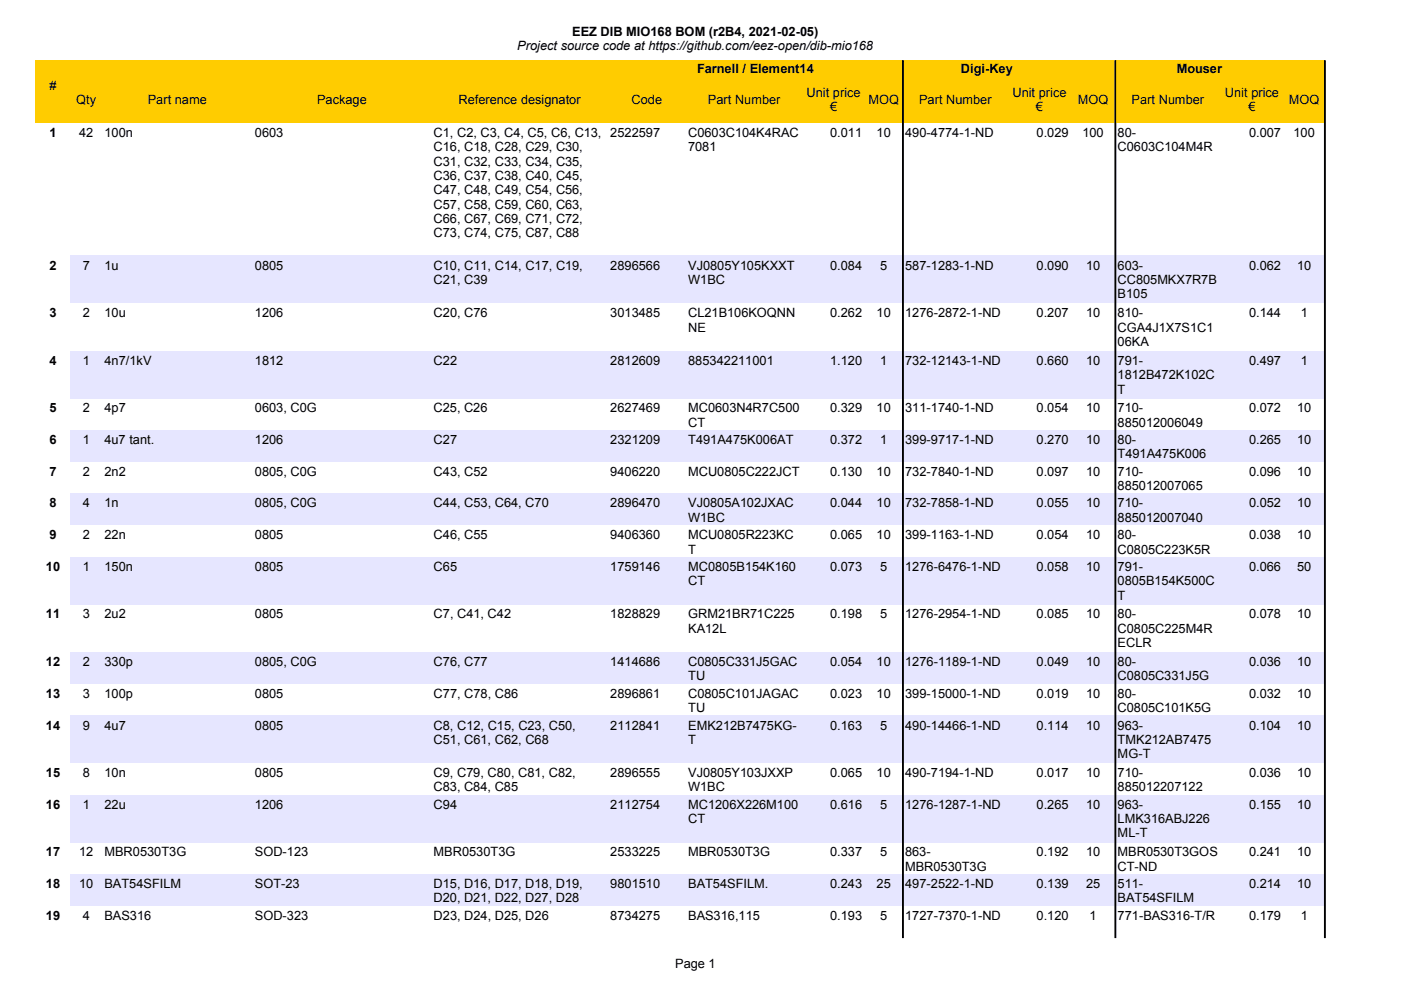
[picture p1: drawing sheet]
<svg xmlns="http://www.w3.org/2000/svg" width="297mm" height="210mm" viewBox="0 0 297 210" stroke-linecap="round" stroke-linejoin="round" font-family="sans-serif">
<defs><g id="words">
<g font-size="2.7">
<text x="109.7" y="10.6">Project source code at https://github.com/eez-open/dib-mio168</text>
<text x="121.3" y="7.5">EEZ DIB MIO168 BOM (r2B4, 2021-02-05)</text>
<text x="147.8" y="15.4">Farnell / Element14</text>
<text x="203.7" y="15.4">Digi-Key</text>
<text x="249.5" y="15.4">Mouser</text>
<text x="10.5" y="19">#</text>
<text x="16.2" y="22">Qty</text>
<text x="31.3" y="22">Part name</text>
<text x="67.2" y="22">Package</text>
<text x="97.2" y="22">Reference designator</text>
<text x="133.9" y="22">Code</text>
<text x="150.1" y="22">Part Number</text>
<text x="171" y="20.5">Unit price</text>
<text x="176" y="23.5">€</text>
<text x="184.1" y="22">MOQ</text>
<text x="194.9" y="22">Part Number</text>
<text x="214.7" y="20.5">Unit price</text>
<text x="219.6" y="23.5">€</text>
<text x="228.5" y="22">MOQ</text>
<text x="239.9" y="22">Part Number</text>
<text x="259.7" y="20.5">Unit price</text>
<text x="264.7" y="23.5">€</text>
<text x="273.3" y="22">MOQ</text>
<text x="10.5" y="29">1</text>
<text x="16.8" y="29">42</text>
<text x="22.2" y="29">100n</text>
<text x="54" y="29">0603</text>
<text x="91.9" y="29">C1, C2, C3, C4, C5, C6, C13, 2522597</text>
<text x="145.9" y="29">C0603C104K4RAC</text>
<text x="176" y="29">0.011</text>
<text x="185.8" y="29">10</text>
<text x="191.9" y="29">490-4774-1-ND</text>
<text x="219.8" y="29">0.029</text>
<text x="229.5" y="29">100</text>
<text x="237" y="29">80-</text>
<text x="264.8" y="29">0.007</text>
<text x="274.2" y="29">100</text>
<text x="91.9" y="32.1">C16, C18, C28, C29, C30,</text>
<text x="91.9" y="35.1">C31, C32, C33, C34, C35,</text>
<text x="145.9" y="32.1">7081</text>
<text x="237" y="32.1">C0603C104M4R</text>
<text x="91.9" y="38.2">C36, C37, C38, C40, C45,</text>
<text x="91.9" y="41.2">C47, C48, C49, C54, C56,</text>
<text x="91.9" y="44.2">C57, C58, C59, C60, C63,</text>
<text x="91.9" y="47.3">C66, C67, C69, C71, C72,</text>
<text x="91.9" y="50.3">C73, C74, C75, C87, C88</text>
<text x="10.5" y="57.2">2</text>
<text x="17.5" y="57.2">7</text>
<text x="22.2" y="57.2">1u</text>
<text x="54" y="57.2">0805</text>
<text x="91.9" y="57.2">C10, C11, C14, C17, C19,</text>
<text x="129.4" y="57.2">2896566</text>
<text x="145.9" y="57.2">VJ0805Y105KXXT</text>
<text x="176" y="57.2">0.084</text>
<text x="186.6" y="57.2">5</text>
<text x="191.9" y="57.2">587-1283-1-ND</text>
<text x="219.8" y="57.2">0.090</text>
<text x="230.3" y="57.2">10</text>
<text x="237" y="57.2">603-</text>
<text x="264.8" y="57.2">0.062</text>
<text x="275" y="57.2">10</text>
<text x="91.9" y="60.2">C21, C39</text>
<text x="145.9" y="60.2">W1BC</text>
<text x="237" y="60.2">CC805MKX7R7B</text>
<text x="237" y="63.3">B105</text>
<text x="10.5" y="67.3">3</text>
<text x="17.5" y="67.3">2</text>
<text x="22.2" y="67.3">10u</text>
<text x="54" y="67.3">1206</text>
<text x="91.9" y="67.3">C20, C76</text>
<text x="129.4" y="67.3">3013485</text>
<text x="145.9" y="67.3">CL21B106KOQNN</text>
<text x="145.9" y="70.3">NE</text>
<text x="176" y="67.3">0.262</text>
<text x="185.8" y="67.3">10</text>
<text x="191.9" y="67.3">1276-2872-1-ND</text>
<text x="219.8" y="67.3">0.207</text>
<text x="230.3" y="67.3">10</text>
<text x="237" y="67.3">810-</text>
<text x="237" y="70.3">CGA4J1X7S1C1</text>
<text x="264.8" y="67.3">0.144</text>
<text x="275.8" y="67.3">1</text>
<text x="10.5" y="77.4">4</text>
<text x="17.5" y="77.4">1</text>
<text x="22.2" y="77.4">4n7/1kV</text>
<text x="54" y="77.4">1812</text>
<text x="91.9" y="77.4">C22</text>
<text x="129.4" y="77.4">2812609</text>
<text x="145.9" y="77.4">885342211001</text>
<text x="176" y="77.4">1.120</text>
<text x="186.6" y="77.4">1</text>
<text x="191.9" y="77.4">732-12143-1-ND</text>
<text x="219.8" y="77.4">0.660</text>
<text x="230.3" y="77.4">10</text>
<text x="237" y="73.3">06KA</text>
<text x="237" y="77.4">791-</text>
<text x="264.8" y="77.4">0.497</text>
<text x="275.8" y="77.4">1</text>
<text x="237" y="80.4">1812B472K102C</text>
<text x="237" y="83.4">T</text>
<text x="10.5" y="87.4">5</text>
<text x="17.5" y="87.4">2</text>
<text x="22.2" y="87.4">4p7</text>
<text x="54" y="87.4">0603, C0G</text>
<text x="91.9" y="87.4">C25, C26</text>
<text x="129.4" y="87.4">2627469</text>
<text x="145.9" y="87.4">MC0603N4R7C500</text>
<text x="176" y="87.4">0.329</text>
<text x="185.8" y="87.4">10</text>
<text x="191.9" y="87.4">311-1740-1-ND</text>
<text x="219.8" y="87.4">0.054</text>
<text x="230.3" y="87.4">10</text>
<text x="237" y="87.4">710-</text>
<text x="264.8" y="87.4">0.072</text>
<text x="275" y="87.4">10</text>
<text x="10.5" y="94.2">6</text>
<text x="17.5" y="94.2">1</text>
<text x="22.2" y="94.2">4u7 tant.</text>
<text x="54" y="94.2">1206</text>
<text x="91.9" y="94.2">C27</text>
<text x="129.4" y="94.2">2321209</text>
<text x="145.9" y="94.2">T491A475K006AT</text>
<text x="145.9" y="90.5">CT</text>
<text x="176" y="94.2">0.372</text>
<text x="186.6" y="94.2">1</text>
<text x="191.9" y="94.2">399-9717-1-ND</text>
<text x="219.8" y="94.2">0.270</text>
<text x="230.3" y="94.2">10</text>
<text x="237" y="90.5">885012006049</text>
<text x="237" y="94.2">80-</text>
<text x="264.8" y="94.2">0.265</text>
<text x="275" y="94.2">10</text>
<text x="10.5" y="100.9">7</text>
<text x="17.5" y="100.9">2</text>
<text x="22.2" y="100.9">2n2</text>
<text x="54" y="100.9">0805, C0G</text>
<text x="91.9" y="100.9">C43, C52</text>
<text x="129.4" y="100.9">9406220</text>
<text x="145.9" y="100.9">MCU0805C222JCT</text>
<text x="176" y="100.9">0.130</text>
<text x="185.8" y="100.9">10</text>
<text x="191.9" y="100.9">732-7840-1-ND</text>
<text x="219.8" y="100.9">0.097</text>
<text x="230.3" y="100.9">10</text>
<text x="237" y="97.2">T491A475K006</text>
<text x="237" y="100.9">710-</text>
<text x="264.8" y="100.9">0.096</text>
<text x="275" y="100.9">10</text>
<text x="10.5" y="107.6">8</text>
<text x="17.5" y="107.6">4</text>
<text x="22.2" y="107.6">1n</text>
<text x="54" y="107.6">0805, C0G</text>
<text x="91.9" y="107.6">C44, C53, C64, C70</text>
<text x="129.4" y="107.6">2896470</text>
<text x="145.9" y="107.6">VJ0805A102JXAC</text>
<text x="176" y="107.6">0.044</text>
<text x="185.8" y="107.6">10</text>
<text x="191.9" y="107.6">732-7858-1-ND</text>
<text x="219.8" y="107.6">0.055</text>
<text x="230.3" y="107.6">10</text>
<text x="237" y="103.9">885012007065</text>
<text x="237" y="107.6">710-</text>
<text x="264.8" y="107.6">0.052</text>
<text x="275" y="107.6">10</text>
<text x="145.9" y="110.6">W1BC</text>
<text x="237" y="110.6">885012007040</text>
<text x="10.5" y="114.3">9</text>
<text x="17.5" y="114.3">2</text>
<text x="22.2" y="114.3">22n</text>
<text x="54" y="114.3">0805</text>
<text x="91.9" y="114.3">C46, C55</text>
<text x="129.4" y="114.3">9406360</text>
<text x="145.9" y="114.3">MCU0805R223KC</text>
<text x="145.9" y="117.4">T</text>
<text x="176" y="114.3">0.065</text>
<text x="185.8" y="114.3">10</text>
<text x="191.9" y="114.3">399-1163-1-ND</text>
<text x="219.8" y="114.3">0.054</text>
<text x="230.3" y="114.3">10</text>
<text x="237" y="114.3">80-</text>
<text x="237" y="117.4">C0805C223K5R</text>
<text x="264.8" y="114.3">0.038</text>
<text x="275" y="114.3">10</text>
<text x="9.7" y="121.1">10</text>
<text x="17.5" y="121.1">1</text>
<text x="22.2" y="121.1">150n</text>
<text x="54" y="121.1">0805</text>
<text x="91.9" y="121.1">C65</text>
<text x="129.4" y="121.1">1759146</text>
<text x="145.9" y="121.1">MC0805B154K160</text>
<text x="145.9" y="124.1">CT</text>
<text x="176" y="121.1">0.073</text>
<text x="186.6" y="121.1">5</text>
<text x="191.9" y="121.1">1276-6476-1-ND</text>
<text x="219.8" y="121.1">0.058</text>
<text x="230.3" y="121.1">10</text>
<text x="237" y="121.1">791-</text>
<text x="237" y="124.1">0805B154K500C</text>
<text x="264.8" y="121.1">0.066</text>
<text x="275" y="121.1">50</text>
<text x="9.7" y="131.1">11</text>
<text x="17.5" y="131.1">3</text>
<text x="22.2" y="131.1">2u2</text>
<text x="54" y="131.1">0805</text>
<text x="91.9" y="131.1">C7, C41, C42</text>
<text x="129.4" y="131.1">1828829</text>
<text x="145.9" y="131.1">GRM21BR71C225</text>
<text x="176" y="131.1">0.198</text>
<text x="186.6" y="131.1">5</text>
<text x="191.9" y="131.1">1276-2954-1-ND</text>
<text x="219.8" y="131.1">0.085</text>
<text x="230.3" y="131.1">10</text>
<text x="237" y="127.1">T</text>
<text x="237" y="131.1">80-</text>
<text x="264.8" y="131.1">0.078</text>
<text x="275" y="131.1">10</text>
<text x="145.9" y="134.2">KA12L</text>
<text x="237" y="134.2">C0805C225M4R</text>
<text x="237" y="137.2">ECLR</text>
<text x="9.7" y="141.2">12</text>
<text x="17.5" y="141.2">2</text>
<text x="22.2" y="141.2">330p</text>
<text x="54" y="141.2">0805, C0G</text>
<text x="91.9" y="141.2">C76, C77</text>
<text x="129.4" y="141.2">1414686</text>
<text x="145.9" y="141.2">C0805C331J5GAC</text>
<text x="176" y="141.2">0.054</text>
<text x="185.8" y="141.2">10</text>
<text x="191.9" y="141.2">1276-1189-1-ND</text>
<text x="219.8" y="141.2">0.049</text>
<text x="230.3" y="141.2">10</text>
<text x="237" y="141.2">80-</text>
<text x="264.8" y="141.2">0.036</text>
<text x="275" y="141.2">10</text>
<text x="9.7" y="148">13</text>
<text x="17.5" y="148">3</text>
<text x="22.2" y="148">100p</text>
<text x="54" y="148">0805</text>
<text x="91.9" y="148">C77, C78, C86</text>
<text x="129.4" y="148">2896861</text>
<text x="145.9" y="144.3">TU</text>
<text x="145.9" y="148">C0805C101JAGAC</text>
<text x="176" y="148">0.023</text>
<text x="185.8" y="148">10</text>
<text x="191.9" y="148">399-15000-1-ND</text>
<text x="219.8" y="148">0.019</text>
<text x="230.3" y="148">10</text>
<text x="237" y="144.3">C0805C331J5G</text>
<text x="237" y="148">80-</text>
<text x="264.8" y="148">0.032</text>
<text x="275" y="148">10</text>
<text x="9.7" y="154.7">14</text>
<text x="17.5" y="154.7">9</text>
<text x="22.2" y="154.7">4u7</text>
<text x="54" y="154.7">0805</text>
<text x="91.9" y="154.7">C8, C12, C15, C23, C50,</text>
<text x="129.4" y="154.7">2112841</text>
<text x="145.9" y="151">TU</text>
<text x="145.9" y="154.7">EMK212B7475KG-</text>
<text x="176" y="154.7">0.163</text>
<text x="186.6" y="154.7">5</text>
<text x="191.9" y="154.7">490-14466-1-ND</text>
<text x="219.8" y="154.7">0.114</text>
<text x="230.3" y="154.7">10</text>
<text x="237" y="151">C0805C101K5G</text>
<text x="237" y="154.7">963-</text>
<text x="264.8" y="154.7">0.104</text>
<text x="275" y="154.7">10</text>
<text x="91.9" y="157.7">C51, C61, C62, C68</text>
<text x="145.9" y="157.7">T</text>
<text x="237" y="157.7">TMK212AB7475</text>
<text x="237" y="160.8">MG-T</text>
<text x="9.7" y="164.7">15</text>
<text x="17.5" y="164.7">8</text>
<text x="22.2" y="164.7">10n</text>
<text x="54" y="164.7">0805</text>
<text x="91.9" y="164.7">C9, C79, C80, C81, C82,</text>
<text x="91.9" y="167.8">C83, C84, C85</text>
<text x="129.4" y="164.7">2896555</text>
<text x="145.9" y="164.7">VJ0805Y103JXXP</text>
<text x="145.9" y="167.8">W1BC</text>
<text x="176" y="164.7">0.065</text>
<text x="185.8" y="164.7">10</text>
<text x="191.9" y="164.7">490-7194-1-ND</text>
<text x="219.8" y="164.7">0.017</text>
<text x="230.3" y="164.7">10</text>
<text x="237" y="164.7">710-</text>
<text x="237" y="167.8">885012207122</text>
<text x="264.8" y="164.7">0.036</text>
<text x="275" y="164.7">10</text>
<text x="9.7" y="171.5">16</text>
<text x="17.5" y="171.5">1</text>
<text x="22.2" y="171.5">22u</text>
<text x="54" y="171.5">1206</text>
<text x="91.9" y="171.5">C94</text>
<text x="129.4" y="171.5">2112754</text>
<text x="145.9" y="171.5">MC1206X226M100</text>
<text x="176" y="171.5">0.616</text>
<text x="186.6" y="171.5">5</text>
<text x="191.9" y="171.5">1276-1287-1-ND</text>
<text x="219.8" y="171.5">0.265</text>
<text x="230.3" y="171.5">10</text>
<text x="237" y="171.5">963-</text>
<text x="264.8" y="171.5">0.155</text>
<text x="275" y="171.5">10</text>
<text x="145.9" y="174.5">CT</text>
<text x="237" y="174.5">LMK316ABJ226</text>
<text x="237" y="177.6">ML-T</text>
<text x="9.7" y="181.6">17</text>
<text x="16.8" y="181.6">12</text>
<text x="22.2" y="181.6">MBR0530T3G</text>
<text x="54" y="181.6">SOD-123</text>
<text x="91.9" y="181.6">MBR0530T3G</text>
<text x="129.4" y="181.6">2533225</text>
<text x="145.9" y="181.6">MBR0530T3G</text>
<text x="176" y="181.6">0.337</text>
<text x="186.6" y="181.6">5</text>
<text x="191.9" y="181.6">863-</text>
<text x="191.9" y="184.6">MBR0530T3G</text>
<text x="219.8" y="181.6">0.192</text>
<text x="230.3" y="181.6">10</text>
<text x="237" y="181.6">MBR0530T3GOS</text>
<text x="237" y="184.6">CT-ND</text>
<text x="264.8" y="181.6">0.241</text>
<text x="275" y="181.6">10</text>
<text x="9.7" y="188.3">18</text>
<text x="16.8" y="188.3">10</text>
<text x="22.2" y="188.3">BAT54SFILM</text>
<text x="54" y="188.3">SOT-23</text>
<text x="91.9" y="188.3">D15, D16, D17, D18, D19,</text>
<text x="91.9" y="191.3">D20, D21, D22, D27, D28</text>
<text x="129.4" y="188.3">9801510</text>
<text x="145.9" y="188.3">BAT54SFILM.</text>
<text x="176" y="188.3">0.243</text>
<text x="185.8" y="188.3">25</text>
<text x="191.9" y="188.3">497-2522-1-ND</text>
<text x="219.8" y="188.3">0.139</text>
<text x="230.3" y="188.3">25</text>
<text x="237" y="188.3">511-</text>
<text x="237" y="191.3">BAT54SFILM</text>
<text x="264.8" y="188.3">0.214</text>
<text x="275" y="188.3">10</text>
<text x="9.7" y="195">19</text>
<text x="17.5" y="195">4</text>
<text x="22.2" y="195">BAS316</text>
<text x="54" y="195">SOD-323</text>
<text x="91.9" y="195">D23, D24, D25, D26</text>
<text x="129.4" y="195">8734275</text>
<text x="145.9" y="195">BAS316,115</text>
<text x="176" y="195">0.193</text>
<text x="186.6" y="195">5</text>
<text x="191.9" y="195">1727-7370-1-ND</text>
<text x="219.8" y="195">0.120</text>
<text x="231" y="195">1</text>
<text x="237" y="195">771-BAS316-T/R</text>
<text x="264.8" y="195">0.179</text>
<text x="275.8" y="195">1</text>
<text x="143.2" y="205.3">Page 1</text>
</g>
</g></defs>
<path d="M7.6 12.9h273.3v13.2h-273.3z" fill-rule="evenodd" fill="#fc0"/>
<g fill="#e6e6ff">
<path d="M14.9 54.2h266v10.1h-266z" fill-rule="evenodd"/>
<path d="M14.9 74.4h266v10.1h-266z" fill-rule="evenodd"/>
<path d="M14.9 91.2h266v6.7h-266z" fill-rule="evenodd"/>
<path d="M14.9 104.6h266v6.7h-266z" fill-rule="evenodd"/>
<path d="M14.9 118.1h266v10.1h-266z" fill-rule="evenodd"/>
<path d="M14.9 138.3h266v6.7h-266z" fill-rule="evenodd"/>
<path d="M14.9 151.7h266v10.1h-266z" fill-rule="evenodd"/>
<path d="M14.9 168.5h266v10.1h-266z" fill-rule="evenodd"/>
<path d="M14.9 185.3h266v6.7h-266z" fill-rule="evenodd"/>
</g>
<g fill="#000" stroke="#000" stroke-width=".21">
<path d="M191.3 12.9h.2v185.9h-.2z" fill-rule="evenodd"/>
<path d="M236.4 12.9h.2v185.9h-.2z" fill-rule="evenodd"/>
<path d="M280.8 12.9h.2v185.9h-.2z" fill-rule="evenodd"/>
</g>
<use href="#words"/>
</svg>
